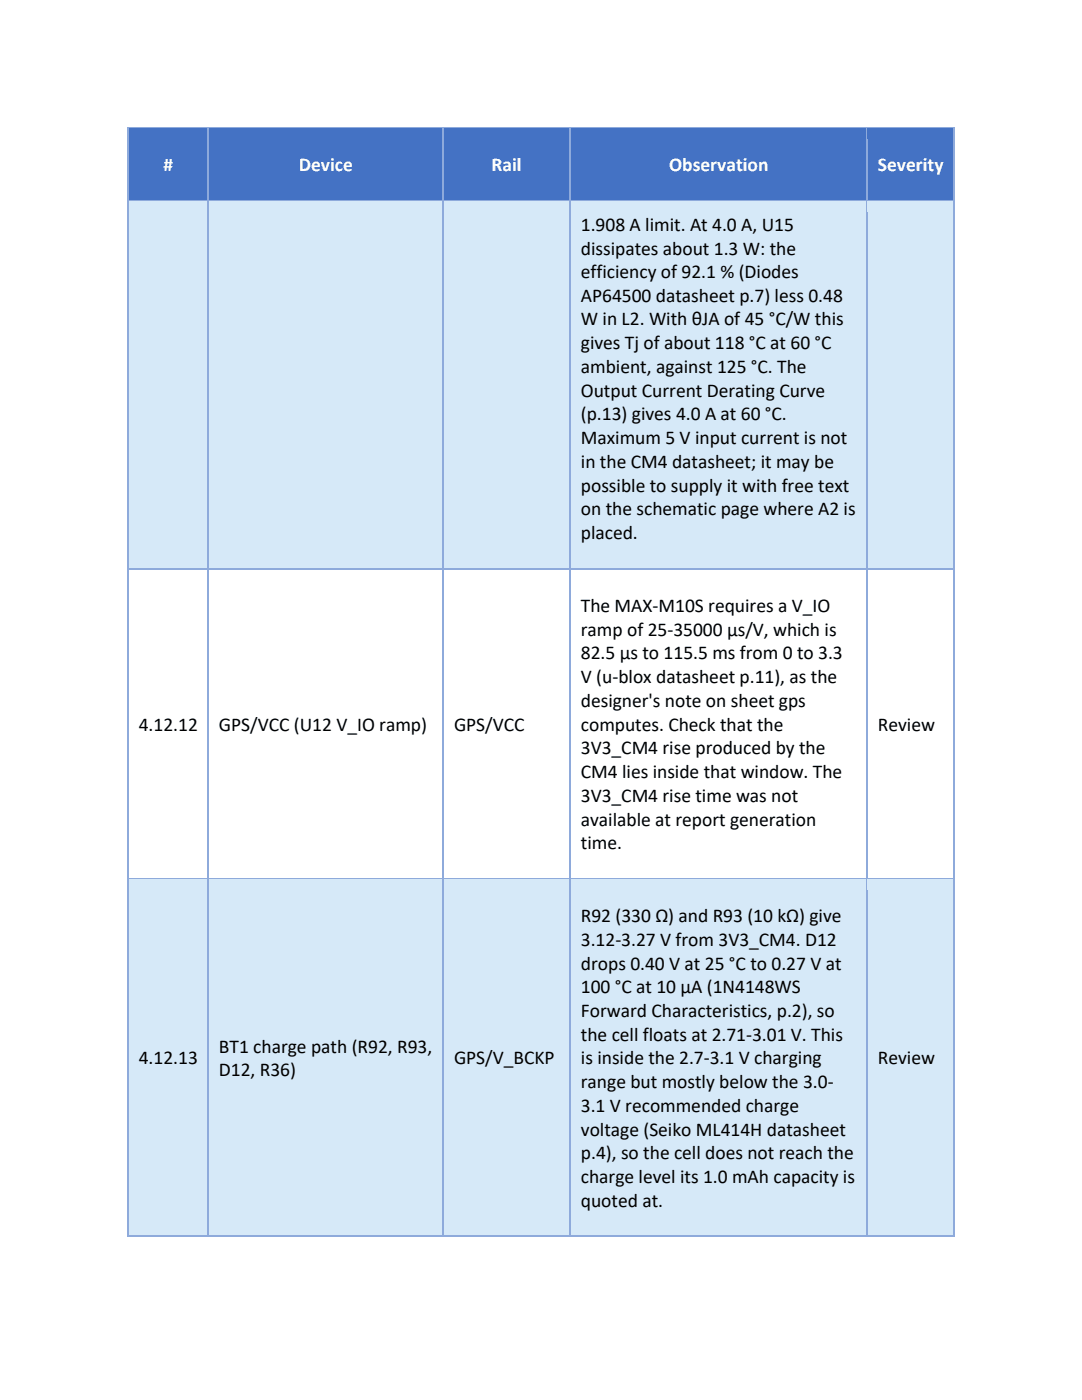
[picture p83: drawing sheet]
<svg xmlns="http://www.w3.org/2000/svg" width="216mm" height="279mm" viewBox="0 0 216 279" stroke-linecap="round" stroke-linejoin="round" font-family="sans-serif">
<defs><g id="words">
<g font-size="3.9" fill="#fff">
<text x="32.6" y="34.1">#</text>
<text x="59.6" y="34.1">Device</text>
<text x="98.1" y="34.1">Rail</text>
<text x="133.5" y="34.1">Observation</text>
<text x="175.2" y="34.1">Severity</text>
</g>
<g font-size="3.9">
<text x="115.9" y="46.1">1.908 A limit. At 4.0 A, U15</text>
<text x="115.9" y="50.8">dissipates about 1.3 W: the</text>
<text x="115.9" y="55.5">efficiency of 92.1 % (Diodes</text>
<text x="115.9" y="60.2">AP64500 datasheet p.7) less 0.48</text>
<text x="115.9" y="64.9">W in L2. With θJA of 45 °C/W this</text>
<text x="115.9" y="69.7">gives Tj of about 118 °C at 60 °C</text>
<text x="115.9" y="74.4">ambient, against 125 °C. The</text>
<text x="115.9" y="79.2">Output Current Derating Curve</text>
<text x="115.9" y="83.9">(p.13) gives 4.0 A at 60 °C.</text>
<text x="115.9" y="88.6">Maximum 5 V input current is not</text>
<text x="115.9" y="93.4">in the CM4 datasheet; it may be</text>
<text x="115.9" y="98.1">possible to supply it with free text</text>
<text x="115.9" y="102.9">on the schematic page where A2 is</text>
<text x="115.9" y="107.6">placed.</text>
<text x="115.9" y="122.1">The MAX-M10S requires a V_IO</text>
<text x="115.9" y="126.9">ramp of 25-35000 µs/V, which is</text>
<text x="115.9" y="131.6">82.5 µs to 115.5 ms from 0 to 3.3</text>
<text x="115.9" y="136.3">V (u-blox datasheet p.11), as the</text>
<text x="115.9" y="141.1">designer's note on sheet gps</text>
<text x="27.7" y="145.8">4.12.12</text>
<text x="43.7" y="145.8">GPS/VCC (U12 V_IO ramp)</text>
<text x="90.6" y="145.8">GPS/VCC</text>
<text x="115.9" y="145.8">computes. Check that the</text>
<text x="175.2" y="145.8">Review</text>
<text x="115.9" y="150.5">3V3_CM4 rise produced by the</text>
<text x="115.9" y="155.3">CM4 lies inside that window. The</text>
<text x="115.9" y="160">3V3_CM4 rise time was not</text>
<text x="115.9" y="164.8">available at report generation</text>
<text x="115.9" y="169.5">time.</text>
<text x="115.9" y="184">R92 (330 Ω) and R93 (10 kΩ) give</text>
<text x="115.9" y="188.8">3.12-3.27 V from 3V3_CM4. D12</text>
<text x="115.9" y="193.5">drops 0.40 V at 25 °C to 0.27 V at</text>
<text x="115.9" y="198.2">100 °C at 10 µA (1N4148WS</text>
<text x="115.9" y="202.9">Forward Characteristics, p.2), so</text>
<text x="115.9" y="207.7">the cell floats at 2.71-3.01 V. This</text>
<text x="27.7" y="212.4">4.12.13</text>
<text x="43.7" y="210.1">BT1 charge path (R92, R93,</text>
<text x="43.7" y="214.8">D12, R36)</text>
<text x="90.6" y="212.4">GPS/V_BCKP</text>
<text x="115.9" y="212.4">is inside the 2.7-3.1 V charging</text>
<text x="175.2" y="212.4">Review</text>
<text x="115.9" y="217.2">range but mostly below the 3.0-</text>
<text x="115.9" y="221.9">3.1 V recommended charge</text>
<text x="115.9" y="226.7">voltage (Seiko ML414H datasheet</text>
<text x="115.9" y="231.4">p.4), so the cell does not reach the</text>
<text x="115.9" y="236.1">charge level its 1.0 mAh capacity is</text>
<text x="115.9" y="240.9">quoted at.</text>
</g>
</g></defs>
<g fill="#4472c4">
<path d="M25.7 25.7h15.8v14.3h-15.8z"/>
<path d="M27.7 27.8h11.8v10h-11.8z"/>
<path d="M41.7 25.7h46.7v14.3h-46.7z"/>
<path d="M43.7 27.8h42.7v10h-42.7z"/>
<path d="M88.6 25.7h25v14.3h-25z"/>
<path d="M90.6 27.8h21.1v10h-21.1z"/>
<path d="M113.9 25.7h59v14.3h-59z"/>
<path d="M115.9 27.8h55v10h-55z"/>
<path d="M173.1 25.7h17.1v14.3h-17.1z"/>
<path d="M175.2 27.8h13v10h-13z"/>
</g>
<path d="M25.5 25.4v2.4" fill="none" stroke="#8eaadb" stroke-width=".25"/>
<path d="M25.4 25.4h.3v.3h-.3z" fill="#8eaadb"/>
<path d="M25.7 25.5h15.7" fill="none" stroke="#8eaadb" stroke-width=".25"/>
<path d="M25.7 25.7h15.7v2.1h-15.7z" fill="#4472c4"/>
<path d="M41.5 25.7v2.1" fill="none" stroke="#8eaadb" stroke-width=".25"/>
<path d="M41.4 25.4h.3v.3h-.3z" fill="#8eaadb"/>
<path d="M41.7 25.5h46.6" fill="none" stroke="#8eaadb" stroke-width=".25"/>
<path d="M41.7 25.7h46.6v2.1h-46.6z" fill="#4472c4"/>
<path d="M88.4 25.7v2.1" fill="none" stroke="#8eaadb" stroke-width=".25"/>
<path d="M88.3 25.4h.3v.3h-.3z" fill="#8eaadb"/>
<path d="M88.6 25.5h25" fill="none" stroke="#8eaadb" stroke-width=".25"/>
<path d="M88.6 25.7h25v2.1h-25z" fill="#4472c4"/>
<path d="M113.7 25.7v2.1" fill="none" stroke="#8eaadb" stroke-width=".25"/>
<path d="M113.6 25.4h.3v.3h-.3z" fill="#8eaadb"/>
<path d="M113.9 25.5h59" fill="none" stroke="#8eaadb" stroke-width=".25"/>
<path d="M113.9 25.7h59v2.1h-59z" fill="#4472c4"/>
<path d="M173 25.7v2.1" fill="none" stroke="#8eaadb" stroke-width=".25"/>
<path d="M172.9 25.4h.2v.3h-.2z" fill="#8eaadb"/>
<path d="M173.1 25.5h17.1" fill="none" stroke="#8eaadb" stroke-width=".25"/>
<path d="M173.1 25.7h17.1v2.1h-17.1z" fill="#4472c4"/>
<path d="M190.3 25.4v2.4" fill="none" stroke="#8eaadb" stroke-width=".25"/>
<path d="M190.2 25.4h.2v.3h-.2z" fill="#8eaadb"/>
<path d="M25.6 37.8h16v2.2h-16z" fill="#4472c4"/>
<path d="M25.5 27.8v12.2" fill="none" stroke="#8eaadb" stroke-width=".25"/>
<path d="M41.6 37.8h46.9v2.2h-46.9z" fill="#4472c4"/>
<path d="M41.5 27.8v12.2" fill="none" stroke="#8eaadb" stroke-width=".25"/>
<path d="M88.5 37.8h25.3v2.2h-25.3z" fill="#4472c4"/>
<path d="M88.4 27.8v12.2" fill="none" stroke="#8eaadb" stroke-width=".25"/>
<path d="M113.8 37.8h59.3v2.2h-59.3z" fill="#4472c4"/>
<path d="M113.7 27.8v12.2" fill="none" stroke="#8eaadb" stroke-width=".25"/>
<path d="M173.1 37.8h17.2v2.2h-17.2z" fill="#4472c4"/>
<path d="M173 27.8v12.2M190.3 27.8v12.2" fill="none" stroke="#8eaadb" stroke-width=".25"/>
<g fill="#d6e9f8">
<path d="M25.7 40.2h15.8v73.2h-15.8z"/>
<path d="M41.7 40.2h46.7v73.2h-46.7z"/>
<path d="M88.6 40.2h25v73.2h-25z"/>
<path d="M113.9 40.2h59v73.2h-59z"/>
<path d="M115.9 42.3h55v4.8h-55z"/>
<path d="M115.9 47.1h55v4.7h-55z"/>
<path d="M115.9 51.8h55v4.8h-55z"/>
<path d="M115.9 56.6h55v4.6h-55z"/>
<path d="M115.9 61.2h55v4.8h-55z"/>
<path d="M115.9 66h55v4.7h-55z"/>
<path d="M115.9 70.7h55v4.7h-55z"/>
<path d="M115.9 75.4h55v4.8h-55z"/>
<path d="M115.9 80.2h55v4.7h-55z"/>
<path d="M115.9 84.9h55v4.8h-55z"/>
<path d="M115.9 89.7h55v4.7h-55z"/>
<path d="M115.9 94.4h55v4.7h-55z"/>
<path d="M115.9 99.1h55v4.8h-55z"/>
<path d="M115.9 103.9h55v7.4h-55z"/>
<path d="M173.1 40.2h17.1v73.2h-17.1z"/>
</g>
<path d="M25.5 40v2.3M25.7 40.1h15.7" fill="none" stroke="#8eaadb" stroke-width=".25"/>
<path d="M25.7 40.2h15.7v2.1h-15.7z" fill="#d6e9f8"/>
<path d="M41.5 40v2.3M41.7 40.1h46.6" fill="none" stroke="#8eaadb" stroke-width=".25"/>
<path d="M41.7 40.2h46.6v2.1h-46.6z" fill="#d6e9f8"/>
<path d="M88.4 40v2.3M88.6 40.1h25" fill="none" stroke="#8eaadb" stroke-width=".25"/>
<path d="M88.6 40.2h25v2.1h-25z" fill="#d6e9f8"/>
<path d="M113.7 40v2.3M113.9 40.1h59" fill="none" stroke="#8eaadb" stroke-width=".25"/>
<path d="M113.9 40.2h59v2.1h-59z" fill="#d6e9f8"/>
<path d="M173 40v2.3M173.1 40.1h17.1" fill="none" stroke="#8eaadb" stroke-width=".25"/>
<path d="M173.1 40.2h17.1v2.1h-17.1z" fill="#d6e9f8"/>
<path d="M190.3 40v2.3" fill="none" stroke="#8eaadb" stroke-width=".25"/>
<path d="M25.6 111.3h16v2.1h-16z" fill="#d6e9f8"/>
<path d="M25.5 42.3v71.1" fill="none" stroke="#8eaadb" stroke-width=".25"/>
<path d="M41.6 111.3h46.9v2.1h-46.9z" fill="#d6e9f8"/>
<path d="M41.5 42.3v71.1" fill="none" stroke="#8eaadb" stroke-width=".25"/>
<path d="M88.5 111.3h25.3v2.1h-25.3z" fill="#d6e9f8"/>
<path d="M88.4 42.3v71.1" fill="none" stroke="#8eaadb" stroke-width=".25"/>
<path d="M113.8 111.3h59.3v2.1h-59.3z" fill="#d6e9f8"/>
<path d="M113.7 42.3v71.1" fill="none" stroke="#8eaadb" stroke-width=".25"/>
<path d="M173.1 111.3h17.2v2.1h-17.2z" fill="#d6e9f8"/>
<path d="M173 42.3v133M190.3 42.3v133M25.5 113.4v61.9M25.7 113.5h15.7M41.5 113.4v61.9M41.7 113.5h46.6M88.4 113.4v61.9M88.6 113.5h25M113.7 113.4v61.9M113.9 113.5h59M173.1 113.5h17.1" fill="none" stroke="#8eaadb" stroke-width=".25"/>
<g fill="#d6e9f8">
<path d="M25.7 175.5h15.8v71.1h-15.8z"/>
<path d="M27.7 206.1h11.8v10.1h-11.8z"/>
<path d="M41.7 175.5h46.7v71.1h-46.7z"/>
<path d="M43.7 203.7h42.7v7.4h-42.7z"/>
<path d="M43.7 211.1h42.7v7.4h-42.7z"/>
<path d="M88.6 175.5h25v71.1h-25z"/>
<path d="M90.6 206.1h21.1v10.1h-21.1z"/>
<path d="M113.9 175.5h59v71.1h-59z"/>
<path d="M115.9 177.6h55v7.5h-55z"/>
<path d="M115.9 185.1h55v4.7h-55z"/>
<path d="M115.9 189.8h55v4.8h-55z"/>
<path d="M115.9 194.6h55v4.6h-55z"/>
<path d="M115.9 199.2h55v4.8h-55z"/>
<path d="M115.9 204h55v4.7h-55z"/>
<path d="M115.9 208.7h55v4.7h-55z"/>
<path d="M115.9 213.4h55v4.8h-55z"/>
<path d="M115.9 218.2h55v4.7h-55z"/>
<path d="M115.9 222.9h55v4.8h-55z"/>
<path d="M115.9 227.7h55v4.7h-55z"/>
<path d="M115.9 232.4h55v4.8h-55z"/>
<path d="M115.9 237.2h55v7.3h-55z"/>
<path d="M173.1 175.5h17.1v71.1h-17.1z"/>
<path d="M175.2 206.1h13v10.1h-13z"/>
</g>
<path d="M25.5 175.3v2.3M25.7 175.4h15.7" fill="none" stroke="#8eaadb" stroke-width=".25"/>
<path d="M25.7 175.5h15.7v2.1h-15.7z" fill="#d6e9f8"/>
<path d="M41.5 175.3v2.3M41.7 175.4h46.6" fill="none" stroke="#8eaadb" stroke-width=".25"/>
<path d="M41.7 175.5h46.6v2.1h-46.6z" fill="#d6e9f8"/>
<path d="M88.4 175.3v2.3M88.6 175.4h25" fill="none" stroke="#8eaadb" stroke-width=".25"/>
<path d="M88.6 175.5h25v2.1h-25z" fill="#d6e9f8"/>
<path d="M113.7 175.3v2.3M113.9 175.4h59" fill="none" stroke="#8eaadb" stroke-width=".25"/>
<path d="M113.9 175.5h59v2.1h-59z" fill="#d6e9f8"/>
<path d="M173 175.3v2.3M173.1 175.4h17.1" fill="none" stroke="#8eaadb" stroke-width=".25"/>
<path d="M173.1 175.5h17.1v2.1h-17.1z" fill="#d6e9f8"/>
<path d="M190.3 175.3v2.3" fill="none" stroke="#8eaadb" stroke-width=".25"/>
<path d="M25.6 244.5h16v2.1h-16z" fill="#d6e9f8"/>
<path d="M25.5 177.6v69" fill="none" stroke="#8eaadb" stroke-width=".25"/>
<path d="M25.4 246.6h.3v.3h-.3z" fill="#8eaadb"/>
<path d="M25.7 246.8h15.7" fill="none" stroke="#8eaadb" stroke-width=".25"/>
<path d="M41.6 244.5h46.9v2.1h-46.9z" fill="#d6e9f8"/>
<path d="M41.5 177.6v69" fill="none" stroke="#8eaadb" stroke-width=".25"/>
<path d="M41.4 246.6h.3v.3h-.3z" fill="#8eaadb"/>
<path d="M41.7 246.8h46.6" fill="none" stroke="#8eaadb" stroke-width=".25"/>
<path d="M88.5 244.5h25.3v2.1h-25.3z" fill="#d6e9f8"/>
<path d="M88.4 177.6v69" fill="none" stroke="#8eaadb" stroke-width=".25"/>
<path d="M88.3 246.6h.3v.3h-.3z" fill="#8eaadb"/>
<path d="M88.6 246.8h25" fill="none" stroke="#8eaadb" stroke-width=".25"/>
<path d="M113.8 244.5h59.3v2.1h-59.3z" fill="#d6e9f8"/>
<path d="M113.7 177.6v69" fill="none" stroke="#8eaadb" stroke-width=".25"/>
<path d="M113.6 246.6h.3v.3h-.3z" fill="#8eaadb"/>
<path d="M113.9 246.8h59" fill="none" stroke="#8eaadb" stroke-width=".25"/>
<path d="M173.1 244.5h17.2v2.1h-17.2z" fill="#d6e9f8"/>
<path d="M173 177.6v69" fill="none" stroke="#8eaadb" stroke-width=".25"/>
<path d="M172.9 246.6h.2v.3h-.2z" fill="#8eaadb"/>
<path d="M190.3 177.6v69M173.1 246.8h17.1" fill="none" stroke="#8eaadb" stroke-width=".25"/>
<path d="M190.2 246.6h.2v.3h-.2z" fill="#8eaadb"/>
<use href="#words"/>
</svg>
